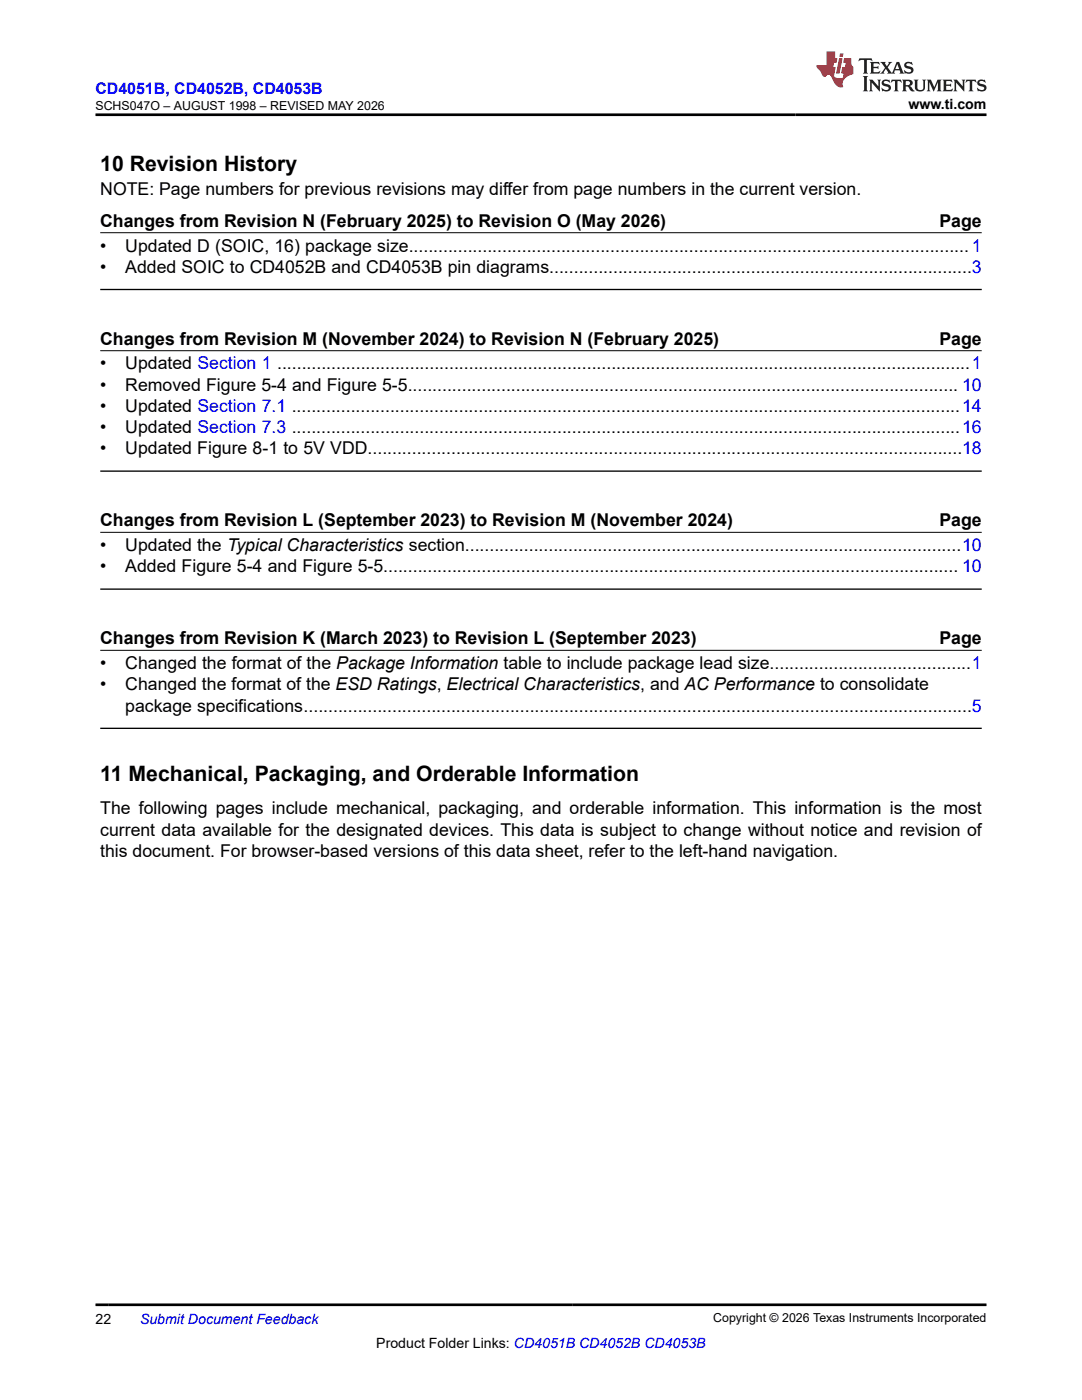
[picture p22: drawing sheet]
<svg xmlns="http://www.w3.org/2000/svg" width="216mm" height="279mm" viewBox="0 0 216 279" stroke-linecap="round" stroke-linejoin="round" font-family="sans-serif">
<defs><g id="words">
<g font-size="4.2">
<text x="20" y="34.1">10 Revision History</text>
<text x="20" y="155.9">11 Mechanical, Packaging, and Orderable Information</text>
</g>
<g font-size="3.5">
<text x="20" y="38.9">NOTE: Page numbers for previous revisions may differ from page numbers in the current version.</text>
<text x="20" y="45.3">Changes from Revision N (February 2025) to Revision O (May 2026)</text>
<text x="187.5" y="45.3">Page</text>
<text x="20" y="50.2">•</text>
<text x="25" y="50.2">Updated D (SOIC, 16) package size..................................................................................................................1</text>
<text x="20" y="54.4">•</text>
<text x="25" y="54.4">Added SOIC to CD4052B and CD4053B pin diagrams......................................................................................3</text>
<text x="20" y="68.8">Changes from Revision M (November 2024) to Revision N (February 2025)</text>
<text x="187.5" y="68.8">Page</text>
<text x="20" y="73.7">•</text>
<text x="20" y="78">•</text>
<text x="25" y="73.7">Updated Section 1 .............................................................................................................................................1</text>
<text x="25" y="78">Removed Figure 5-4 and Figure 5-5................................................................................................................ 10</text>
<text x="20" y="82.2">•</text>
<text x="25" y="82.2">Updated Section 7.1 ........................................................................................................................................14</text>
<text x="20" y="86.4">•</text>
<text x="25" y="86.4">Updated Section 7.3 ........................................................................................................................................16</text>
<text x="20" y="90.7">•</text>
<text x="25" y="90.7">Updated Figure 8-1 to 5V VDD.........................................................................................................................18</text>
<text x="20" y="105.1">Changes from Revision L (September 2023) to Revision M (November 2024)</text>
<text x="187.5" y="105.1">Page</text>
<text x="20" y="110">•</text>
<text x="25" y="110">Updated the Typical Characteristics section.....................................................................................................10</text>
<text x="20" y="114.2">•</text>
<text x="25" y="114.2">Added Figure 5-4 and Figure 5-5..................................................................................................................... 10</text>
<text x="20" y="128.6">Changes from Revision K (March 2023) to Revision L (September 2023)</text>
<text x="187.5" y="128.6">Page</text>
<text x="20" y="133.5">•</text>
<text x="20" y="137.8">•</text>
<text x="25" y="133.5">Changed the format of the Package Information table to include package lead size.........................................1</text>
<text x="25" y="137.8">Changed the format of the ESD Ratings, Electrical Characteristics, and AC Performance to consolidate</text>
<text x="25" y="142">package specifications........................................................................................................................................5</text>
<text x="20" y="166.8">current data available for the designated devices. This data is subject to change without notice and revision of</text>
<text x="20" y="162.5">The following pages include mechanical, packaging, and orderable information. This information is the most</text>
<text x="20" y="171">this document. For browser-based versions of this data sheet, refer to the left-hand navigation.</text>
</g>
<text font-size="3.2" fill="#00f" x="19" y="18.7">CD4051B, CD4052B, CD4053B</text>
<g font-size="2.8">
<text x="181.3" y="21.8">www.ti.com</text>
<text x="19" y="264.2">22</text>
<text x="75.1" y="269">Product Folder Links: CD4051B CD4052B CD4053B</text>
</g>
<text font-size="2.8" fill="#00f" x="27.9" y="264.2">Submit Document Feedback</text>
<g font-size="2.5">
<text x="19" y="21.9">SCHS047O – AUGUST 1998 – REVISED MAY 2026</text>
<text x="142.3" y="263.9">Copyright © 2026 Texas Instruments Incorporated</text>
</g>
</g></defs>
<path d="M20 46.4h175.9M20 70h175.9M20 106.2h175.9M20 129.8h175.9" fill="none" stroke="#000" stroke-width=".2"/>
<path d="M20 57.8h175.9M20 94h175.9M20 117.6h175.9M20 145.4h175.9" fill="none" stroke="#000" stroke-width=".26"/>
<path d="M171.5 11.6l-.2 .6 .5-.2h.6v.1v2.2l-.2 .4h1l-.2-.4v-2.2v-.1h.5l.6 .2-.2-.6zM173.6 12.4l.2 .3v1.6l-.2 .4h1.9l.1-.6a1.08 1.08 0 0 1-1.3 .2v-.7h.6l.4 .2v-.7l-.4 .2h-.6v-.5l.2-.2a1 1 0 0 1 1 .3l-.1-.5zM175.7 12.4l.9 1.1-1 1.2h.9l-.2-.2 .5-.8 .4 .8-.2 .2h1.6l-.2-.2 .2-.5h.9l.1 .5-.1 .2h.9l-.2-.4-.8-1.9h-.5l-.9 2.1-.9-1.1 .9-1h-.8l.2 .2-.4 .6-.4-.6 .2-.2zM179 12.8l.4 1h-.7zM180.7 12.5a.65 .65 0 0 0-.2 .7 .65 .65 0 0 0 .6 .5l.6 .1 .1 .3a.79 .79 0 0 1-.7 .4 .79 .79 0 0 1-.7-.5l.1 .7 .2-.1a.93 .93 0 0 0 1.1 0 .93 .93 0 0 0 .4-.9 1.46 1.46 0 0 0-1.2-.6l-.1-.3a1.09 1.09 0 0 1 1.2 .2l-.2-.6-.1 .1-.5-.2zM172.2 15.2l.2 .4v2.2l-.2 .4h1l-.2-.4v-2.2l.2-.4zM173.4 15.9l.2 .4v1.5l-.2 .4h.8l-.3-.4 .1-1.3 1.6 1.8v-2l.2-.4h-.7l.1 .2 .1 1.1-1.2-1.3zM176.2 16a.65 .65 0 0 0-.2 .8 .65 .65 0 0 0 .6 .4l.6 .2 .1 .2a.79 .79 0 0 1-.7 .4 .79 .79 0 0 1-.7-.5l.1 .7 .2-.1a.93 .93 0 0 0 1.1 .1 .93 .93 0 0 0 .4-1 1.46 1.46 0 0 0-1.2-.5l-.1-.4a1.09 1.09 0 0 1 1.2 .2l-.1-.6-.2 .1-.5-.1zM177.9 15.9l-.1 .6a.63 .63 0 0 1 .8-.3v1.6l-.3 .4h1l-.2-.4v-1.6a.66 .66 0 0 1 .8 .3l-.1-.6zM180 15.9l.2 .4v1.5l-.2 .4h1l-.2-.2-.1-.7h.5l.1 .2a.79 .79 0 0 0 1.2 .6l-1-.9a.61 .61 0 0 0 .6-.6 .61 .61 0 0 0-.5-.7zM180.8 16.2h.1a.47 .47 0 0 1 .5 .1 .47 .47 0 0 1 .1 .5l-.1 .1-.7 .1zM182.3 15.9l.2 .2a2.27 2.27 0 0 0 .4 2 1.04 1.04 0 0 0 1.7-.7v-1.3l.2-.2h-.8l.2 .4v1.1a.6 .6 0 0 1-.6 .6 .6 .6 0 0 1-.6-.6v-1.1l.3-.4zM184.9 15.9l.2 .4v1.5l-.2 .4h.8l-.3-.4v-1.4l.9 1.9 .9-1.9v1.4l-.3 .4h1l-.2-.4v-1.5l.2-.4h-.8l-.7 1.5-.6-1.5zM188.1 15.9l.2 .4v1.5l-.2 .4h1.9l.1-.6a1.09 1.09 0 0 1-1.3 .2v-.7h.6l.4 .2v-.6l-.4 .2h-.6v-.6l.2-.1a1.01 1.01 0 0 1 1 .3l-.1-.6zM190.2 15.9l.3 .4v1.5l-.3 .4h.8l-.2-.4v-1.3l1.6 1.8v-2l.2-.4h-.7l.2 .2v1.1l-1.2-1.3zM192.8 15.9l-.1 .6a.63 .63 0 0 1 .8-.3v1.6l-.3 .4h1l-.2-.4v-1.6a.66 .66 0 0 1 .8 .3l-.1-.6zM195.2 16a.65 .65 0 0 0-.2 .8 .65 .65 0 0 0 .6 .4l.6 .2 .2 .2a.79 .79 0 0 1-.7 .4 .79 .79 0 0 1-.7-.5l.1 .7 .2-.1a.93 .93 0 0 0 1 .1 .93 .93 0 0 0 .5-1 1.46 1.46 0 0 0-1.3-.5v-.4a1.09 1.09 0 0 1 1.2 .2l-.2-.6-.2 .1-.5-.1z" fill="#231f20"/>
<path d="M164.9 10.3v2.7h-2l.1 .4 .8 1a.95 .95 0 0 0 1 .9 .59 .59 0 0 1 .5-.4 .59 .59 0 0 1 .5 .3l.4 .8a1.59 1.59 0 0 0 2.1 1.4 1.61 1.61 0 0 1 1-2.3l1-.3-.1-1.5a1.59 1.59 0 0 1-.3-1.7h-1.5l-.2 .9h.6l-.2 .9h-.5l-.2 .9v.3l.4 .1-.1 .9h-.7a.73 .73 0 0 1-1-.7l.3-1.5h-.5l.1-.9h.5l.2-.9h-.5v-1.3zM167.4 11.6l-.6 3.1h.7l.6-3.1zM167.6 10.7l-.1 .6h.7l.1-.6z" fill="#ed1c24"/>
<path d="M19 22.9h177.8M19 260.4h177.8" fill="none" stroke="#000" stroke-width=".53"/>
<use href="#words"/>
</svg>
